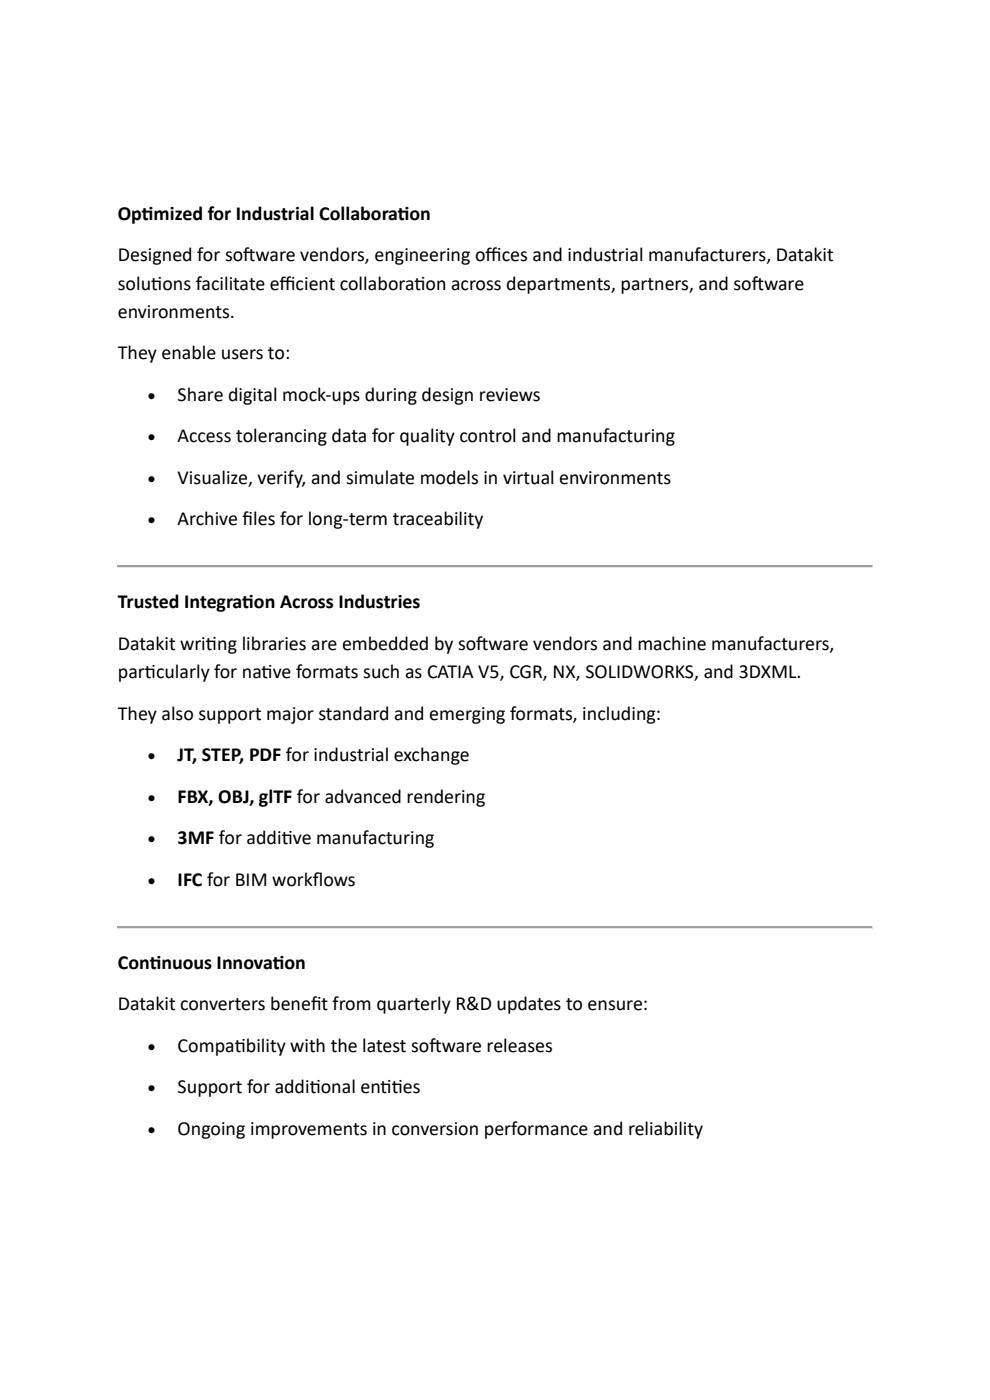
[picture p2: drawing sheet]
<svg xmlns="http://www.w3.org/2000/svg" width="210mm" height="297mm" viewBox="0 0 210 297" stroke-linecap="round" stroke-linejoin="round" font-family="sans-serif">
<defs><g id="words">
<g font-size="4.2">
<text x="25" y="46.7">Opt</text>
<text x="30.1" y="46.7">imized for Industrial Collaborat</text>
<text x="84.4" y="46.7">ion</text>
<text x="25" y="55.5">Designed for sof</text>
<text x="51.6" y="55.5">tware vendors, engineering of</text>
<text x="103" y="55.5">f</text>
<text x="103" y="55.5">ices and industrial manufacturers, Datakit</text>
<text x="25" y="61.4">solut</text>
<text x="32.1" y="61.4">ions facilitate ef</text>
<text x="59.3" y="61.4">f</text>
<text x="59.3" y="61.4">icient collaborat</text>
<text x="87.9" y="61.4">ion across departments, partners, and sof</text>
<text x="159.5" y="61.4">tware</text>
<text x="25" y="67.4">environments.</text>
<text x="25" y="76.2">They enable users to:</text>
<text x="37.7" y="85.1">Share digital mock-ups during design reviews</text>
<text x="37.7" y="93.9">Access tolerancing data for quality control and manufacturing</text>
<text x="37.7" y="102.7">Visualize, verify, and simulate models in virtual environments</text>
<text x="37.7" y="111.5">Archive f</text>
<text x="51.5" y="111.5">iles for long-term traceability</text>
<text x="25" y="129.1">Trusted Integrat</text>
<text x="51.4" y="129.1">ion Across Industries</text>
<text x="25" y="137.9">Datakit writng libraries are embedded by sof</text>
<text x="43.7" y="137.9">i</text>
<text x="101" y="137.9">tware vendors and machine manufacturers,</text>
<text x="25" y="143.9">part</text>
<text x="30.7" y="143.9">icularly for nat</text>
<text x="55.5" y="143.9">ive formats such as CATIA V5, CGR, NX, SOLIDWORKS, and 3DXML.</text>
<text x="25" y="152.7">They also support major standard and emerging formats, including:</text>
<text x="37.7" y="161.5">JT, STEP, PDF for industrial exchange</text>
<text x="37.7" y="170.3">FBX, OBJ, glTF for advanced rendering</text>
<text x="37.7" y="179.1">3MF for addit</text>
<text x="59.8" y="179.1">ive manufacturing</text>
<text x="37.7" y="187.9">IFC for BIM workf</text>
<text x="66.4" y="187.9">lows</text>
<text x="25" y="205.6">Cont</text>
<text x="31.8" y="205.6">inuous Innovat</text>
<text x="57.8" y="205.6">ion</text>
<text x="25" y="214.4">Datakit converters benef</text>
<text x="66" y="214.4">it from quarterly R&amp;D updates to ensure:</text>
<text x="37.7" y="223.2">Compat</text>
<text x="49.8" y="223.2">ibility with the latest sof</text>
<text x="91.1" y="223.2">tware releases</text>
<text x="37.7" y="232">Support for addit</text>
<text x="65.7" y="232">ional enties</text>
<text x="80.7" y="232">it</text>
<text x="37.7" y="240.8">Ongoing improvements in conversion performance and reliability</text>
</g>
<g font-size="3.5">
<text x="31.3" y="85.1">•</text>
<text x="31.3" y="93.9">•</text>
<text x="31.3" y="102.7">•</text>
<text x="31.3" y="111.5">•</text>
<text x="31.3" y="161.5">•</text>
<text x="31.3" y="170.3">•</text>
<text x="31.3" y="179.1">•</text>
<text x="31.3" y="187.9">•</text>
<text x="31.3" y="223.2">•</text>
<text x="31.3" y="232">•</text>
<text x="31.3" y="240.8">•</text>
</g>
</g></defs>
<g fill="#a0a0a0">
<path d="M25 120h160v.5h-160z" fill-rule="evenodd"/>
<path d="M25 120l.1 .1z" fill-rule="evenodd"/>
<path d="M25 120l.1 .1z" fill-rule="evenodd"/>
</g>
<path d="M25.1 120h159.8" fill="none" stroke="#a0a0a0" stroke-width=".21"/>
<path d="M184.9 120l.1 .1z" fill-rule="evenodd" fill="#e3e3e3"/>
<g fill="#a0a0a0">
<path d="M184.9 120l.1 .1z" fill-rule="evenodd"/>
<path d="M25 120.1l.1 .4z" fill-rule="evenodd"/>
</g>
<path d="M184.9 120.1l.1 .4z" fill-rule="evenodd" fill="#e3e3e3"/>
<path d="M25 120.5h.1z" fill-rule="evenodd" fill="#a0a0a0"/>
<path d="M25 120.5h.1z" fill-rule="evenodd" fill="#e3e3e3"/>
<path d="M25.1 120.5h159.8" fill="none" stroke="#e3e3e3" stroke-width=".21"/>
<g fill="#e3e3e3">
<path d="M184.9 120.5h.1z" fill-rule="evenodd"/>
<path d="M184.9 120.5h.1z" fill-rule="evenodd"/>
</g>
<g fill="#a0a0a0">
<path d="M25 196.4h160v.6h-160z" fill-rule="evenodd"/>
<path d="M25 196.5h.1z" fill-rule="evenodd"/>
<path d="M25 196.5h.1z" fill-rule="evenodd"/>
</g>
<path d="M25.1 196.5h159.8" fill="none" stroke="#a0a0a0" stroke-width=".21"/>
<path d="M184.9 196.5h.1z" fill-rule="evenodd" fill="#e3e3e3"/>
<g fill="#a0a0a0">
<path d="M184.9 196.5h.1z" fill-rule="evenodd"/>
<path d="M25 196.5l.1 .4z" fill-rule="evenodd"/>
</g>
<path d="M184.9 196.5l.1 .4z" fill-rule="evenodd" fill="#e3e3e3"/>
<path d="M25 196.9l.1 .1z" fill-rule="evenodd" fill="#a0a0a0"/>
<path d="M25 196.9l.1 .1z" fill-rule="evenodd" fill="#e3e3e3"/>
<path d="M25.1 197h159.8" fill="none" stroke="#e3e3e3" stroke-width=".21"/>
<g fill="#e3e3e3">
<path d="M184.9 196.9l.1 .1z" fill-rule="evenodd"/>
<path d="M184.9 196.9l.1 .1z" fill-rule="evenodd"/>
</g>
<use href="#words"/>
</svg>
